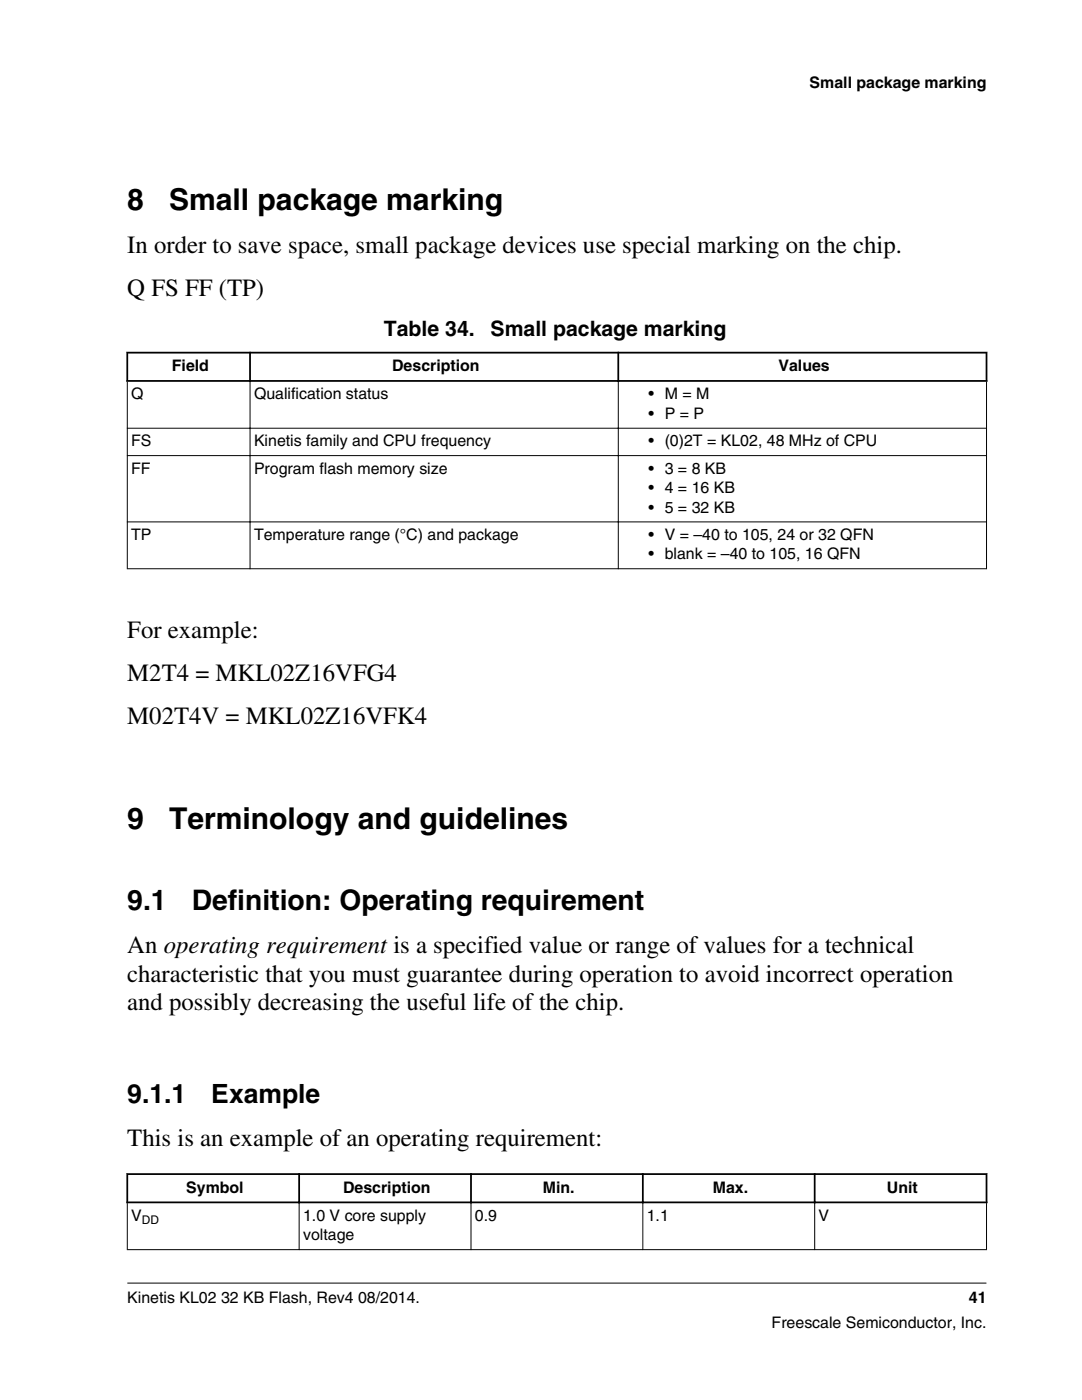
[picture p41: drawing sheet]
<svg xmlns="http://www.w3.org/2000/svg" width="216mm" height="279mm" viewBox="0 0 216 279" stroke-linecap="round" stroke-linejoin="round" font-family="sans-serif">
<defs><g id="words">
<g font-size="6">
<text x="25.4" y="42">8</text>
<text x="33.7" y="42">Small package marking</text>
<text x="25.4" y="165.5">9</text>
<text x="33.7" y="165.5">Terminology and guidelines</text>
</g>
<g font-size="5.6">
<text x="25.4" y="181.6">9.1</text>
<text x="38.2" y="181.6">Definition: Operating requirement</text>
</g>
<g font-size="5.3">
<text x="25.4" y="220.1">9.1.1</text>
<text x="42.2" y="220.1">Example</text>
</g>
<g font-size="4.9">
<text x="25.4" y="50.5">In order to save space, small package devices use special marking on the chip.</text>
<text x="25.4" y="59.1">Q FS FF (TP)</text>
<text x="25.4" y="127.3">For example:</text>
<text x="25.4" y="135.9">M2T4 = MKL02Z16VFG4</text>
<text x="25.4" y="144.5">M02T4V = MKL02Z16VFK4</text>
<text x="25.4" y="190.2">An operating requirement is a specified value or range of values for a technical</text>
<text x="25.4" y="195.9">characteristic that you must guarantee during operation to avoid incorrect operation</text>
<text x="25.4" y="201.5">and possibly decreasing the useful life of the chip.</text>
<text x="25.4" y="228.6">This is an example of an operating requirement:</text>
</g>
<g font-size="4.2">
<text x="76.6" y="67.1">Table 34.</text>
<text x="97.9" y="67.1">Small package marking</text>
</g>
<g font-size="3.2">
<text x="161.6" y="17.5">Small package marking</text>
<text x="34.3" y="74.1">Field</text>
<text x="78.3" y="74.1">Description</text>
<text x="155.3" y="74.1">Values</text>
<text x="26.2" y="79.7">Q</text>
<text x="50.7" y="79.7">Qualification status</text>
<text x="129.4" y="79.7">• M = M</text>
<text x="129.4" y="83.6">• P = P</text>
<text x="26.2" y="89.1">FS</text>
<text x="50.7" y="89.1">Kinetis family and CPU frequency</text>
<text x="129.4" y="89.1">• (0)2T = KL02, 48 MHz of CPU</text>
<text x="26.2" y="94.5">FF</text>
<text x="50.7" y="94.5">Program flash memory size</text>
<text x="129.4" y="94.5">• 3 = 8 KB</text>
<text x="129.4" y="98.4">• 4 = 16 KB</text>
<text x="26.2" y="107.8">TP</text>
<text x="50.7" y="107.8">Temperature range (°C) and package</text>
<text x="129.4" y="102.3">• 5 = 32 KB</text>
<text x="129.4" y="107.8">• V = –40 to 105, 24 or 32 QFN</text>
<text x="129.4" y="111.6">• blank = –40 to 105, 16 QFN</text>
<text x="37.2" y="238">Symbol</text>
<text x="68.5" y="238">Description</text>
<text x="108.3" y="238">Min.</text>
<text x="142.2" y="238">Max.</text>
<text x="177" y="238">Unit</text>
<text x="26.2" y="243.7">V</text>
<text x="60.5" y="243.7">1.0 V core supply</text>
<text x="94.8" y="243.7">0.9</text>
<text x="129.1" y="243.7">1.1</text>
<text x="163.4" y="243.7">V</text>
<text x="60.5" y="247.5">voltage</text>
<text x="25.4" y="260">Kinetis KL02 32 KB Flash, Rev4 08/2014.</text>
<text x="193.3" y="260">41</text>
<text x="154" y="265">Freescale Semiconductor, Inc.</text>
</g>
<text font-size="2.4" x="28.3" y="244.3">DD</text>
</g></defs>
<path d="M25.2 70.4h171.8M25.2 76h171.8M25.4 70.2v6M49.9 70.2v6M123.4 70.2v6M196.8 70.2v6" fill="none" stroke="#000" stroke-width=".35"/>
<path d="M25.4 76.2v37.4M49.9 75.8v37.8M123.4 75.8v37.8M196.8 76.2v37.4M25.3 85.5h171.6M25.3 90.9h171.6M25.3 104.2h171.6M25.3 113.5h171.6" fill="none" stroke="#000" stroke-width=".2"/>
<g fill="#fff">
<path d="M25.4 234.3h171.4v16.9h-171.4z" fill-rule="evenodd"/>
<path d="M25.6 234.5h33.9v5.3h-33.9z" fill-rule="evenodd"/>
<path d="M59.9 234.5h33.9v5.3h-33.9z" fill-rule="evenodd"/>
<path d="M94.2 234.5h33.9v5.3h-33.9z" fill-rule="evenodd"/>
<path d="M128.4 234.5h34v5.3h-34z" fill-rule="evenodd"/>
<path d="M162.7 234.5h34v5.3h-34z" fill-rule="evenodd"/>
<path d="M25.5 240.1h34.1v9.2h-34.1z" fill-rule="evenodd"/>
<path d="M59.8 240.1h34.1v9.2h-34.1z" fill-rule="evenodd"/>
<path d="M94.1 240.1h34.1v9.2h-34.1z" fill-rule="evenodd"/>
<path d="M128.4 240.1h34.1v9.2h-34.1z" fill-rule="evenodd"/>
<path d="M162.6 240.1h34.2v9.2h-34.2z" fill-rule="evenodd"/>
</g>
<path d="M25.2 234.3h171.8M25.2 240h171.8M25.4 234.1v6M59.7 234.1v6M94 234.1v6M128.3 234.1v6M162.6 234.1v6M196.8 234.1v6" fill="none" stroke="#000" stroke-width=".35"/>
<path d="M59.7 239.7v9.8M94 239.7v9.8M128.3 239.7v9.8M162.6 239.7v9.8M25.3 249.4h171.6M25.4 240.1v9.4M25.4 256.1h171.4M196.8 240.1v9.4" fill="none" stroke="#000" stroke-width=".2"/>
<use href="#words"/>
</svg>
